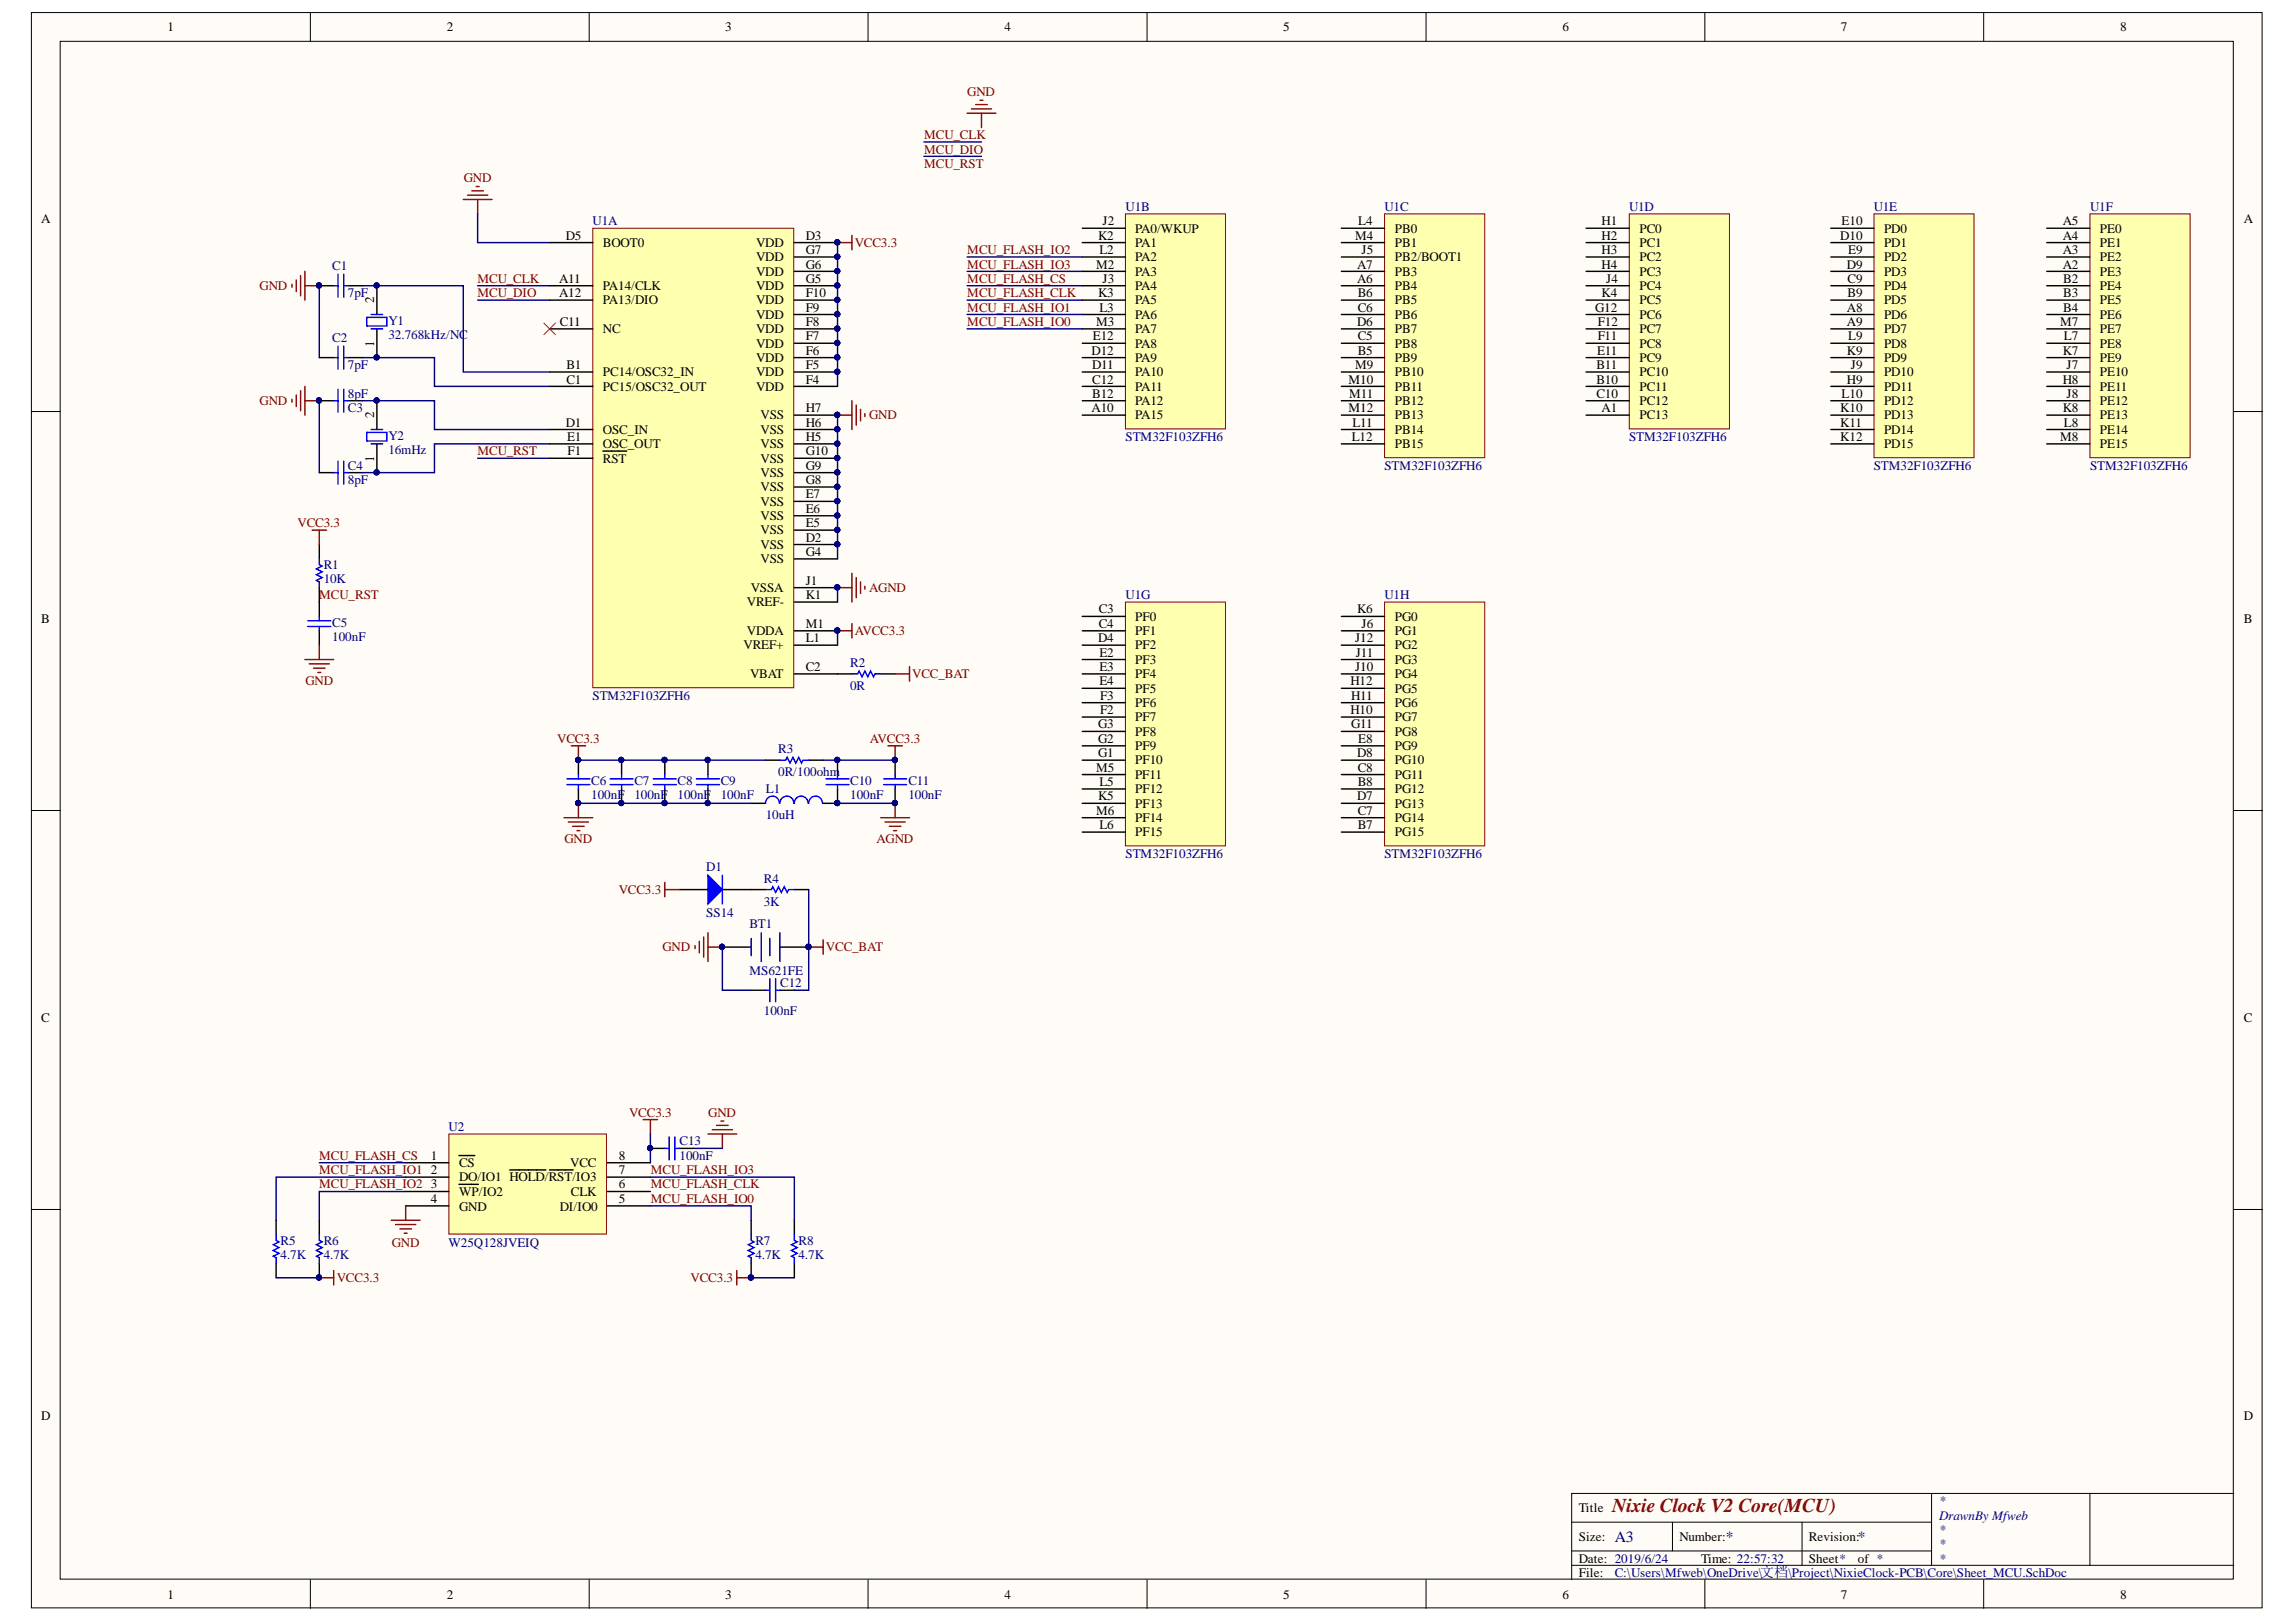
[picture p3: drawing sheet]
<svg xmlns="http://www.w3.org/2000/svg" width="297mm" height="210mm" viewBox="0 0 297 210" stroke-linecap="round" stroke-linejoin="round" font-family="sans-serif">
<defs><g id="words">
<text font-size="2.5" fill="#800000" x="208.6" y="195.7">Nixie Clock V2 Core(MCU)</text>
<g font-size="2" fill="#000080">
<text x="208.9" y="199.5">A3</text>
<text x="223.3" y="199.5">*</text>
<text x="240.4" y="199.5">*</text>
</g>
<g font-size="1.7">
<text x="21.7" y="4.1">1</text>
<text x="57.8" y="4.1">2</text>
<text x="93.8" y="4.1">3</text>
<text x="130" y="4.1">4</text>
<text x="166" y="4.1">5</text>
<text x="202.1" y="4.1">6</text>
<text x="238.2" y="4.1">7</text>
<text x="274.3" y="4.1">8</text>
<text x="5.3" y="28.9">A</text>
<text x="142.6" y="29.2">J2</text>
<text x="175.7" y="29.2">L4</text>
<text x="207.2" y="29.2">H1</text>
<text x="238.3" y="29.2">E10</text>
<text x="266.9" y="29.2">A5</text>
<text x="290.3" y="28.9">A</text>
<text x="73.2" y="31">D5</text>
<text x="78" y="32">BOOT0</text>
<text x="97.8" y="32">VDD</text>
<text x="97.8" y="35.7">VDD</text>
<text x="97.8" y="33.8">VDD</text>
<text x="104.2" y="31">D3</text>
<text x="104.2" y="34.8">G6</text>
<text x="104.2" y="32.9">G7</text>
<text x="141.8" y="34.8">M2</text>
<text x="142.1" y="31">K2</text>
<text x="142.2" y="32.9">L2</text>
<text x="146.9" y="30.1">PA0/WKUP</text>
<text x="146.9" y="32">PA1</text>
<text x="146.9" y="33.8">PA2</text>
<text x="146.9" y="35.7">PA3</text>
<text x="175.3" y="31">M4</text>
<text x="175.6" y="34.8">A7</text>
<text x="176.2" y="32.9">J5</text>
<text x="180.5" y="35.7">PB3</text>
<text x="180.5" y="33.8">PB2/BOOT1</text>
<text x="180.5" y="30.1">PB0</text>
<text x="180.5" y="32">PB1</text>
<text x="207.2" y="31">H2</text>
<text x="207.2" y="32.9">H3</text>
<text x="207.2" y="34.8">H4</text>
<text x="212.1" y="30.1">PC0</text>
<text x="212.1" y="32">PC1</text>
<text x="212.1" y="33.8">PC2</text>
<text x="212.1" y="35.7">PC3</text>
<text x="238.1" y="31">D10</text>
<text x="238.9" y="34.8">D9</text>
<text x="239.1" y="32.9">E9</text>
<text x="243.8" y="35.7">PD3</text>
<text x="243.8" y="32">PD1</text>
<text x="243.8" y="33.8">PD2</text>
<text x="243.8" y="30.1">PD0</text>
<text x="266.9" y="34.8">A2</text>
<text x="266.9" y="32.9">A3</text>
<text x="266.9" y="31">A4</text>
<text x="271.7" y="35.7">PE3</text>
<text x="271.7" y="33.8">PE2</text>
<text x="271.7" y="32">PE1</text>
<text x="271.7" y="30.1">PE0</text>
<text x="48.4" y="39.2" transform="rotate(-90 48.4 39.2)">2</text>
<text x="72.3" y="36.6">A11</text>
<text x="72.3" y="38.5">A12</text>
<text x="78" y="37.5">PA14/CLK</text>
<text x="78" y="39.4">PA13/DIO</text>
<text x="97.8" y="41.3">VDD</text>
<text x="97.8" y="39.4">VDD</text>
<text x="97.8" y="37.5">VDD</text>
<text x="104.2" y="40.3">F9</text>
<text x="104.2" y="38.5">F10</text>
<text x="104.2" y="36.6">G5</text>
<text x="142.1" y="38.5">K3</text>
<text x="142.2" y="40.3">L3</text>
<text x="142.6" y="36.6">J3</text>
<text x="146.9" y="37.5">PA4</text>
<text x="146.9" y="39.4">PA5</text>
<text x="146.9" y="41.3">PA6</text>
<text x="175.6" y="36.6">A6</text>
<text x="175.6" y="38.5">B6</text>
<text x="175.6" y="40.3">C6</text>
<text x="180.5" y="37.5">PB4</text>
<text x="180.5" y="39.4">PB5</text>
<text x="180.5" y="41.3">PB6</text>
<text x="206.4" y="40.3">G12</text>
<text x="207.2" y="38.5">K4</text>
<text x="207.8" y="36.6">J4</text>
<text x="212.1" y="41.3">PC6</text>
<text x="212.1" y="37.5">PC4</text>
<text x="212.1" y="39.4">PC5</text>
<text x="238.9" y="40.3">A8</text>
<text x="239" y="38.5">B9</text>
<text x="239" y="36.6">C9</text>
<text x="243.8" y="41.3">PD6</text>
<text x="243.8" y="39.4">PD5</text>
<text x="243.8" y="37.5">PD4</text>
<text x="266.9" y="36.6">B2</text>
<text x="266.9" y="38.5">B3</text>
<text x="266.9" y="40.3">B4</text>
<text x="271.7" y="37.5">PE4</text>
<text x="271.7" y="39.4">PE5</text>
<text x="271.7" y="41.3">PE6</text>
<text x="48.4" y="44.9" transform="rotate(-90 48.4 44.9)">1</text>
<text x="72.4" y="42.2">C11</text>
<text x="73.3" y="47.8">B1</text>
<text x="78" y="43.1">NC</text>
<text x="97.8" y="46.8">VDD</text>
<text x="97.8" y="45">VDD</text>
<text x="97.8" y="43.1">VDD</text>
<text x="104.2" y="47.8">F5</text>
<text x="104.2" y="45.9">F6</text>
<text x="104.2" y="44.1">F7</text>
<text x="104.2" y="42.2">F8</text>
<text x="141.2" y="45.9">D12</text>
<text x="141.3" y="47.8">D11</text>
<text x="141.4" y="44.1">E12</text>
<text x="141.8" y="42.2">M3</text>
<text x="146.9" y="46.8">PA9</text>
<text x="146.9" y="45">PA8</text>
<text x="146.9" y="43.1">PA7</text>
<text x="175.3" y="47.8">M9</text>
<text x="175.6" y="42.2">D6</text>
<text x="175.6" y="45.9">B5</text>
<text x="175.6" y="44.1">C5</text>
<text x="180.5" y="46.8">PB9</text>
<text x="180.5" y="45">PB8</text>
<text x="180.5" y="43.1">PB7</text>
<text x="206.5" y="47.8">B11</text>
<text x="206.6" y="45.9">E11</text>
<text x="206.7" y="44.1">F11</text>
<text x="206.7" y="42.2">F12</text>
<text x="212.1" y="46.8">PC9</text>
<text x="212.1" y="45">PC8</text>
<text x="212.1" y="43.1">PC7</text>
<text x="238.9" y="42.2">A9</text>
<text x="238.9" y="45.9">K9</text>
<text x="239.1" y="44.1">L9</text>
<text x="239.4" y="47.8">J9</text>
<text x="243.8" y="43.1">PD7</text>
<text x="243.8" y="46.8">PD9</text>
<text x="243.8" y="45">PD8</text>
<text x="266.5" y="42.2">M7</text>
<text x="266.9" y="45.9">K7</text>
<text x="267" y="44.1">L7</text>
<text x="267.4" y="47.8">J7</text>
<text x="271.7" y="46.8">PE9</text>
<text x="271.7" y="45">PE8</text>
<text x="271.7" y="43.1">PE7</text>
<text x="73.3" y="49.6">C1</text>
<text x="78" y="48.7">PC14/OSC32_IN</text>
<text x="78" y="50.6">PC15/OSC32_OUT</text>
<text x="97.8" y="50.6">VDD</text>
<text x="97.8" y="48.7">VDD</text>
<text x="104.2" y="49.6">F4</text>
<text x="104.2" y="53.4">H7</text>
<text x="141.2" y="53.4">A10</text>
<text x="141.3" y="51.5">B12</text>
<text x="141.3" y="49.6">C12</text>
<text x="146.9" y="52.4">PA12</text>
<text x="146.9" y="50.6">PA11</text>
<text x="146.9" y="48.7">PA10</text>
<text x="174.5" y="49.6">M10</text>
<text x="174.5" y="53.4">M12</text>
<text x="174.5" y="51.5">M11</text>
<text x="180.5" y="48.7">PB10</text>
<text x="180.5" y="50.6">PB11</text>
<text x="180.5" y="52.4">PB12</text>
<text x="206.5" y="49.6">B10</text>
<text x="206.5" y="51.5">C10</text>
<text x="207.2" y="53.4">A1</text>
<text x="212.1" y="50.6">PC11</text>
<text x="212.1" y="48.7">PC10</text>
<text x="212.1" y="52.4">PC12</text>
<text x="238.1" y="53.4">K10</text>
<text x="238.3" y="51.5">L10</text>
<text x="238.9" y="49.6">H9</text>
<text x="243.8" y="50.6">PD11</text>
<text x="243.8" y="48.7">PD10</text>
<text x="243.8" y="52.4">PD12</text>
<text x="266.9" y="49.6">H8</text>
<text x="266.9" y="53.4">K8</text>
<text x="267.4" y="51.5">J8</text>
<text x="271.7" y="50.6">PE11</text>
<text x="271.7" y="48.7">PE10</text>
<text x="271.7" y="52.4">PE12</text>
<text x="48.4" y="59.8" transform="rotate(-90 48.4 59.8)">1</text>
<text x="48.4" y="54.1" transform="rotate(-90 48.4 54.1)">2</text>
<text x="73.2" y="55.2">D1</text>
<text x="73.4" y="57.1">E1</text>
<text x="73.4" y="58.9">F1</text>
<text x="78" y="56.1">OSC_IN</text>
<text x="78" y="58">OSC_OUT</text>
<text x="78" y="59.9">RST</text>
<text x="98.4" y="59.9">VSS</text>
<text x="98.4" y="58">VSS</text>
<text x="98.4" y="56.1">VSS</text>
<text x="98.4" y="54.3">VSS</text>
<text x="104.2" y="58.9">G10</text>
<text x="104.2" y="57.1">H5</text>
<text x="104.2" y="55.2">H6</text>
<text x="146.9" y="54.3">PA15</text>
<text x="174.9" y="57.1">L12</text>
<text x="175" y="55.2">L11</text>
<text x="180.5" y="56.1">PB14</text>
<text x="180.5" y="58">PB15</text>
<text x="180.5" y="54.3">PB13</text>
<text x="212.1" y="54.3">PC13</text>
<text x="238.1" y="55.2">K11</text>
<text x="238.1" y="57.1">K12</text>
<text x="243.8" y="54.3">PD13</text>
<text x="243.8" y="56.1">PD14</text>
<text x="243.8" y="58">PD15</text>
<text x="266.5" y="57.1">M8</text>
<text x="267" y="55.2">L8</text>
<text x="271.7" y="54.3">PE13</text>
<text x="271.7" y="56.1">PE14</text>
<text x="271.7" y="58">PE15</text>
<text x="98.4" y="65.4">VSS</text>
<text x="98.4" y="63.6">VSS</text>
<text x="98.4" y="61.7">VSS</text>
<text x="104.2" y="64.5">E7</text>
<text x="104.2" y="62.7">G8</text>
<text x="104.2" y="60.8">G9</text>
<text x="98.4" y="71">VSS</text>
<text x="98.4" y="69.2">VSS</text>
<text x="98.4" y="67.3">VSS</text>
<text x="104.2" y="70.1">D2</text>
<text x="104.2" y="68.2">E5</text>
<text x="104.2" y="66.4">E6</text>
<text x="104.2" y="72">G4</text>
<text x="97.1" y="76.6">VSSA</text>
<text x="98.4" y="72.9">VSS</text>
<text x="104.2" y="75.7">J1</text>
<text x="104.2" y="77.5">K1</text>
<text x="5.3" y="80.6">B</text>
<text x="96.6" y="78.5">VREF-</text>
<text x="96.6" y="82.2">VDDA</text>
<text x="104.2" y="83.1">L1</text>
<text x="104.2" y="81.2">M1</text>
<text x="142.1" y="83.1">D4</text>
<text x="142.1" y="79.4">C3</text>
<text x="142.1" y="81.2">C4</text>
<text x="146.9" y="80.3">PF0</text>
<text x="146.9" y="82.2">PF1</text>
<text x="175.3" y="83.1">J12</text>
<text x="175.6" y="79.4">K6</text>
<text x="176.2" y="81.2">J6</text>
<text x="180.5" y="82.2">PG1</text>
<text x="180.5" y="80.3">PG0</text>
<text x="290.3" y="80.6">B</text>
<text x="96.2" y="84">VREF+</text>
<text x="97" y="87.8">VBAT</text>
<text x="104.2" y="86.8">C2</text>
<text x="142.2" y="85">E2</text>
<text x="142.2" y="86.8">E3</text>
<text x="142.2" y="88.7">E4</text>
<text x="146.9" y="84">PF2</text>
<text x="146.9" y="85.9">PF3</text>
<text x="146.9" y="87.8">PF4</text>
<text x="146.9" y="89.6">PF5</text>
<text x="174.7" y="88.7">H12</text>
<text x="175.3" y="86.8">J10</text>
<text x="175.4" y="85">J11</text>
<text x="180.5" y="89.6">PG5</text>
<text x="180.5" y="87.8">PG4</text>
<text x="180.5" y="85.9">PG3</text>
<text x="180.5" y="84">PG2</text>
<text x="142.1" y="94.3">G3</text>
<text x="142.3" y="92.4">F2</text>
<text x="142.3" y="90.5">F3</text>
<text x="146.9" y="93.3">PF7</text>
<text x="146.9" y="91.5">PF6</text>
<text x="146.9" y="95.2">PF8</text>
<text x="174.7" y="92.4">H10</text>
<text x="174.8" y="94.3">G11</text>
<text x="174.8" y="90.5">H11</text>
<text x="180.5" y="95.2">PG8</text>
<text x="180.5" y="93.3">PG7</text>
<text x="180.5" y="91.5">PG6</text>
<text x="141.8" y="99.8">M5</text>
<text x="142.1" y="98">G1</text>
<text x="142.1" y="96.1">G2</text>
<text x="142.2" y="101.7">L5</text>
<text x="146.9" y="98.9">PF10</text>
<text x="146.9" y="97.1">PF9</text>
<text x="146.9" y="100.8">PF11</text>
<text x="175.6" y="98">D8</text>
<text x="175.6" y="101.7">B8</text>
<text x="175.6" y="99.8">C8</text>
<text x="175.7" y="96.1">E8</text>
<text x="180.5" y="100.8">PG11</text>
<text x="180.5" y="98.9">PG10</text>
<text x="180.5" y="97.1">PG9</text>
<text x="141.8" y="105.4">M6</text>
<text x="142.1" y="103.6">K5</text>
<text x="142.2" y="107.3">L6</text>
<text x="146.9" y="104.5">PF13</text>
<text x="146.9" y="102.6">PF12</text>
<text x="146.9" y="106.4">PF14</text>
<text x="175.6" y="103.6">D7</text>
<text x="175.6" y="107.3">B7</text>
<text x="175.6" y="105.4">C7</text>
<text x="180.5" y="102.6">PG12</text>
<text x="180.5" y="106.4">PG14</text>
<text x="180.5" y="104.5">PG13</text>
<text x="146.9" y="108.2">PF15</text>
<text x="180.5" y="108.2">PG15</text>
<text x="5.3" y="132.2">C</text>
<text x="290.3" y="132.2">C</text>
<text x="55.8" y="150.1">1</text>
<text x="55.8" y="151.9">2</text>
<text x="55.8" y="153.8">3</text>
<text x="55.8" y="155.6">4</text>
<text x="59.4" y="151">CS</text>
<text x="59.4" y="152.9">DO/IO1 HOLD/RST/IO3</text>
<text x="59.4" y="154.7">WP/IO2</text>
<text x="73.8" y="151">VCC</text>
<text x="73.9" y="154.7">CLK</text>
<text x="80" y="155.6">5</text>
<text x="80" y="153.8">6</text>
<text x="80" y="151.9">7</text>
<text x="80" y="150.1">8</text>
<text x="59.4" y="156.7">GND</text>
<text x="72.4" y="156.7">DI/IO0</text>
<text x="5.3" y="183.8">D</text>
<text x="290.3" y="183.8">D</text>
<text x="204.2" y="195.7">Title</text>
<text x="204.2" y="199.4">Size:</text>
<text x="204.2" y="202.2">Date: 2019/6/24</text>
<text x="217.3" y="199.4">Number:</text>
<text x="220.1" y="202.2">Time: 22:57:32</text>
<text x="234" y="199.4">Revision:</text>
<text x="234" y="202.2">Sheet*</text>
<text x="240.4" y="202.2">of *</text>
<text x="21.7" y="206.9">1</text>
<text x="57.8" y="206.9">2</text>
<text x="93.8" y="206.9">3</text>
<text x="130" y="206.9">4</text>
<text x="166" y="206.9">5</text>
<text x="202.1" y="206.9">6</text>
<text x="204.2" y="204.1">File:</text>
<text x="238.2" y="206.9">7</text>
<text x="274.3" y="206.9">8</text>
</g>
<g font-size="1.7" fill="#800000">
<text x="125.1" y="12.4">GND</text>
<text x="60" y="23.6">GND</text>
<text x="119.6" y="18">MCU_CLK</text>
<text x="119.6" y="19.9">MCU_DIO</text>
<text x="119.6" y="21.7">MCU_RST</text>
<text x="110.6" y="32">VCC3.3</text>
<text x="125.1" y="32.9">MCU_FLASH_IO2</text>
<text x="125.1" y="34.8">MCU_FLASH_IO3</text>
<text x="33.6" y="37.5">GND</text>
<text x="61.8" y="36.6">MCU_CLK</text>
<text x="61.8" y="38.5">MCU_DIO</text>
<text x="125.1" y="40.3">MCU_FLASH_IO1</text>
<text x="125.1" y="38.5">MCU_FLASH_CLK</text>
<text x="125.1" y="36.6">MCU_FLASH_CS</text>
<text x="125.1" y="42.2">MCU_FLASH_IO0</text>
<text x="33.6" y="52.4">GND</text>
<text x="61.8" y="58.9">MCU_RST</text>
<text x="112.4" y="54.3">GND</text>
<text x="38.5" y="68.2">VCC3.3</text>
<text x="41.3" y="77.5">MCU_RST</text>
<text x="112.4" y="76.6">AGND</text>
<text x="110.6" y="82.2">AVCC3.3</text>
<text x="39.5" y="88.7">GND</text>
<text x="118" y="87.8">VCC_BAT</text>
<text x="72.1" y="96.1">VCC3.3</text>
<text x="112.5" y="96.1">AVCC3.3</text>
<text x="73" y="109.1">GND</text>
<text x="113.4" y="109.1">AGND</text>
<text x="80" y="115.7">VCC3.3</text>
<text x="85.7" y="123.1">GND</text>
<text x="106.9" y="123.1">VCC_BAT</text>
<text x="81.4" y="144.5">VCC3.3</text>
<text x="91.6" y="144.5">GND</text>
<text x="41.3" y="151.9">MCU_FLASH_IO1</text>
<text x="41.3" y="153.8">MCU_FLASH_IO2</text>
<text x="41.3" y="150.1">MCU_FLASH_CS</text>
<text x="84.2" y="155.6">MCU_FLASH_IO0</text>
<text x="84.2" y="151.9">MCU_FLASH_IO3</text>
<text x="84.2" y="153.8">MCU_FLASH_CLK</text>
<text x="50.7" y="161.3">GND</text>
<text x="43.6" y="166">VCC3.3</text>
<text x="89.3" y="166">VCC3.3</text>
</g>
<g font-size="1.7" fill="#000080">
<text x="76.7" y="29.2">U1A</text>
<text x="145.6" y="27.3">U1B</text>
<text x="179.1" y="27.3">U1C</text>
<text x="210.8" y="27.3">U1D</text>
<text x="242.4" y="27.3">U1E</text>
<text x="270.4" y="27.3">U1F</text>
<text x="43" y="34.9">C1</text>
<text x="45" y="38.5">7pF</text>
<text x="43" y="44.2">C2</text>
<text x="45" y="47.8">7pF</text>
<text x="50.3" y="42">Y1</text>
<text x="50.3" y="43.9">32.768kHz/NC</text>
<text x="45" y="51.5">8pF</text>
<text x="45" y="53.4">C3</text>
<text x="50.3" y="56.9">Y2</text>
<text x="50.3" y="58.8">16mHz</text>
<text x="145.6" y="57.1">STM32F103ZFH6</text>
<text x="210.8" y="57.1">STM32F103ZFH6</text>
<text x="45" y="62.7">8pF</text>
<text x="45" y="60.8">C4</text>
<text x="179.1" y="60.8">STM32F103ZFH6</text>
<text x="242.4" y="60.8">STM32F103ZFH6</text>
<text x="270.4" y="60.8">STM32F103ZFH6</text>
<text x="41.9" y="75.5">10K</text>
<text x="41.9" y="73.6">R1</text>
<text x="145.6" y="77.5">U1G</text>
<text x="179.1" y="77.5">U1H</text>
<text x="43" y="82.9">100nF</text>
<text x="43" y="81.1">C5</text>
<text x="110" y="89.3">0R</text>
<text x="110" y="86.3">R2</text>
<text x="76.7" y="90.5">STM32F103ZFH6</text>
<text x="76.5" y="101.5">C6</text>
<text x="82.1" y="101.5">C7</text>
<text x="87.7" y="101.5">C8</text>
<text x="93.2" y="101.5">C9</text>
<text x="100.7" y="100.4">0R/100ohm</text>
<text x="100.7" y="97.5">R3</text>
<text x="110" y="101.5">C10</text>
<text x="117.5" y="101.5">C11</text>
<text x="76.5" y="103.4">100nF</text>
<text x="82.1" y="103.4">100nF</text>
<text x="87.7" y="103.4">100nF</text>
<text x="93.2" y="103.4">100nF</text>
<text x="99.1" y="106">10uH</text>
<text x="99.1" y="102.6">L1</text>
<text x="110" y="103.4">100nF</text>
<text x="117.5" y="103.4">100nF</text>
<text x="91.4" y="112.7">D1</text>
<text x="145.6" y="111">STM32F103ZFH6</text>
<text x="179.1" y="111">STM32F103ZFH6</text>
<text x="91.4" y="118.7">SS14</text>
<text x="98.8" y="117.2">3K</text>
<text x="98.8" y="114.2">R4</text>
<text x="97" y="120.1">BT1</text>
<text x="97" y="126.1">MS621FE</text>
<text x="98.8" y="131.3">100nF</text>
<text x="100.9" y="127.7">C12</text>
<text x="58" y="146.3">U2</text>
<text x="87.9" y="148.2">C13</text>
<text x="87.9" y="150.1">100nF</text>
<text x="36.3" y="161.1">R5</text>
<text x="41.9" y="161.1">R6</text>
<text x="58" y="161.3">W25Q128JVEIQ</text>
<text x="97.7" y="161.1">R7</text>
<text x="103.3" y="161.1">R8</text>
<text x="36.3" y="162.9">4.7K</text>
<text x="41.9" y="162.9">4.7K</text>
<text x="97.7" y="162.9">4.7K</text>
<text x="103.3" y="162.9">4.7K</text>
<text x="250.9" y="194.8">*</text>
<text x="250.9" y="196.7">DrawnBy Mfweb</text>
<text x="250.9" y="198.5">*</text>
<text x="250.9" y="200.4">*</text>
<text x="250.9" y="202.2">*</text>
<text x="208.9" y="204.1">C:\Users\Mfweb\OneDrive\文档\Project\NixieClock-PCB\Core\Sheet_MCU.SchDoc</text>
</g>
</g></defs>
<g fill="#fffcf8" stroke="#000" stroke-width=".13">
<path d="M4.1 1.6h288.6v206.5h-288.6z"/>
<path d="M7.8 5.3h281.1v199.1h-281.1z"/>
</g>
<g fill="none" stroke="#000" stroke-width=".13">
<path d="M40.2 1.6v3.7M76.2 1.6v3.7M112.3 1.6v3.7M148.4 1.6v3.7M184.5 1.6v3.7M220.6 1.6v3.7M256.6 1.6v3.7M4.1 53.3h3.7M289 53.3h3.7M4.1 104.9h3.7M289 104.9h3.7M4.1 156.5h3.7"/>
<path d="M289 156.5h3.7M203.3 197h46.6M216.4 197v3.7M233.1 197v5.6M249.9 193.3v9.3M270.4 193.3h-67.1v11.1M289 193.3h-18.6v9.3M40.2 204.4v3.7M76.2 204.4v3.7M112.3 204.4v3.7M148.4 204.4v3.7M184.5 204.4v3.7"/>
<path d="M203.3 202.6h85.7M203.3 200.7h46.6M220.6 204.4v3.7M256.6 204.4v3.7"/>
</g>
<path d="M76.7 29.5h26v59.5h-26z" fill="#ffffb0" stroke="#800000" stroke-width=".13"/>
<g fill="none" stroke="#000" stroke-width=".19">
<path d="M71.1 37h5.6M71.1 38.8h5.6M71.1 31.4h5.6M102.8 37h5.6M102.8 38.8h5.6M102.8 31.4h5.6M102.8 35.1h5.6M102.8 33.3h5.6M71.1 48.1h5.6M71.1 50h5.6M71.1 42.6h5.6M71.1 55.6h5.6"/>
<path d="M71.1 57.4h5.6M71.1 59.3h5.6M78 58.4h3.1M102.8 48.1h5.6M102.8 50h5.6M102.8 42.6h5.6M102.8 55.6h5.6M102.8 57.4h5.6M102.8 59.3h5.6M102.8 46.3h5.6M102.8 44.4h5.6M102.8 40.7h5.6"/>
<path d="M102.8 53.7h5.6M102.8 70.5h5.6M102.8 68.6h5.6M102.8 66.7h5.6M102.8 64.9h5.6M102.8 72.3h5.6M102.8 63h5.6M102.8 61.2h5.6M102.8 76h5.6M102.8 77.9h5.6M102.8 87.2h5.6M102.8 83.5h5.6"/>
<path d="M102.8 81.6h5.6"/>
</g>
<g fill="#000080" stroke="#000080" stroke-width=".13">
<circle cx="108.3" cy="70.4" r=".34"/>
<circle cx="108.3" cy="31.4" r=".34"/>
<circle cx="108.3" cy="68.6" r=".34"/>
<circle cx="108.3" cy="66.7" r=".34"/>
<circle cx="108.3" cy="64.8" r=".34"/>
<circle cx="108.3" cy="48.1" r=".34"/>
<circle cx="108.3" cy="46.2" r=".34"/>
<circle cx="108.3" cy="44.4" r=".34"/>
<circle cx="108.3" cy="42.5" r=".34"/>
<circle cx="108.3" cy="40.7" r=".34"/>
<circle cx="108.3" cy="38.8" r=".34"/>
<circle cx="108.3" cy="36.9" r=".34"/>
<circle cx="108.3" cy="35.1" r=".34"/>
<circle cx="108.3" cy="33.2" r=".34"/>
<circle cx="108.3" cy="63" r=".34"/>
<circle cx="108.3" cy="61.1" r=".34"/>
<circle cx="108.3" cy="59.3" r=".34"/>
<circle cx="108.3" cy="57.4" r=".34"/>
<circle cx="108.3" cy="55.5" r=".34"/>
<circle cx="108.3" cy="53.7" r=".34"/>
<circle cx="108.3" cy="76" r=".34"/>
<circle cx="108.3" cy="81.6" r=".34"/>
</g>
<path d="M145.6 27.7h12.9v27.8h-12.9z" fill="#ffffb0" stroke="#800000" stroke-width=".13"/>
<g fill="none" stroke="#000" stroke-width=".19">
<path d="M140 29.5h5.6M140 37h5.6M140 31.4h5.6M140 38.8h5.6M140 33.3h5.6M140 35.1h5.6M140 53.7h5.6M140 51.9h5.6M140 50h5.6M140 48.1h5.6M140 46.3h5.6M140 44.4h5.6"/>
<path d="M140 40.7h5.6M140 42.6h5.6"/>
</g>
<path d="M179.1 27.7h13v31.5h-13z" fill="#ffffb0" stroke="#800000" stroke-width=".13"/>
<g fill="none" stroke="#000" stroke-width=".19">
<path d="M173.5 37h5.6M173.5 35.1h5.6M173.5 38.8h5.6M173.5 33.3h5.6M173.5 29.5h5.6M173.5 31.4h5.6M173.5 46.3h5.6M173.5 44.4h5.6M173.5 40.7h5.6M173.5 42.6h5.6M173.5 55.6h5.6M173.5 57.4h5.6"/>
<path d="M173.5 48.1h5.6M173.5 50h5.6M173.5 51.9h5.6M173.5 53.7h5.6"/>
</g>
<path d="M210.8 27.7h12.9v27.8h-12.9z" fill="#ffffb0" stroke="#800000" stroke-width=".13"/>
<g fill="none" stroke="#000" stroke-width=".19">
<path d="M205.2 29.5h5.6M205.2 31.4h5.6M205.2 33.3h5.6M205.2 35.1h5.6M205.2 37h5.6M205.2 38.8h5.6M205.2 53.7h5.6M205.2 50h5.6M205.2 48.1h5.6M205.2 51.9h5.6M205.2 46.3h5.6M205.2 44.4h5.6"/>
<path d="M205.2 42.6h5.6M205.2 40.7h5.6"/>
</g>
<path d="M242.4 27.7h13v31.5h-13z" fill="#ffffb0" stroke="#800000" stroke-width=".13"/>
<g fill="none" stroke="#000" stroke-width=".19">
<path d="M236.9 38.8h5.5M236.9 37h5.5M236.9 35.1h5.5M236.9 31.4h5.5M236.9 33.3h5.5M236.9 29.5h5.5M236.9 40.7h5.5M236.9 42.6h5.5M236.9 50h5.5M236.9 48.1h5.5M236.9 46.3h5.5M236.9 53.7h5.5"/>
<path d="M236.9 55.6h5.5M236.9 57.4h5.5M236.9 44.4h5.5M236.9 51.9h5.5"/>
</g>
<path d="M270.4 27.7h12.9v31.5h-12.9z" fill="#ffffb0" stroke="#800000" stroke-width=".13"/>
<g fill="none" stroke="#000" stroke-width=".19">
<path d="M264.8 35.1h5.6M264.8 33.3h5.6M264.8 31.4h5.6M264.8 29.5h5.6M264.8 37h5.6M264.8 38.8h5.6M264.8 40.7h5.6M264.8 50h5.6M264.8 48.1h5.6M264.8 51.9h5.6M264.8 46.3h5.6M264.8 53.7h5.6"/>
<path d="M264.8 44.4h5.6M264.8 55.6h5.6M264.8 42.6h5.6M264.8 57.4h5.6"/>
</g>
<path d="M145.6 77.9h12.9v31.6h-12.9z" fill="#ffffb0" stroke="#800000" stroke-width=".13"/>
<g fill="none" stroke="#000" stroke-width=".19">
<path d="M140 79.8h5.6M140 81.6h5.6M140 83.5h5.6M140 85.4h5.6M140 87.2h5.6M140 89.1h5.6M140 92.8h5.6M140 90.9h5.6M140 98.4h5.6M140 96.5h5.6M140 94.7h5.6M140 104h5.6"/>
<path d="M140 102.1h5.6M140 107.7h5.6M140 100.2h5.6M140 105.8h5.6"/>
</g>
<path d="M179.1 77.9h13v31.6h-13z" fill="#ffffb0" stroke="#800000" stroke-width=".13"/>
<g fill="none" stroke="#000" stroke-width=".19">
<path d="M41.3 37h1.9M45 37h1.9M48.8 37v3.7M41.3 51.9h1.9M41.3 46.3h1.9M45 51.9h1.9M45 46.3h1.9M48.8 42.6v3.7M48.8 51.9v3.7M48.8 57.4v3.8M41.3 61.2h1.9M41.3 70.5v1.8"/>
<path d="M41.3 76v3.8M45 61.2h1.9M173.5 79.8h5.6M41.3 81.6v1.9M74.8 98.4v1.8M80.4 98.4v1.8M86 98.4v1.8M91.6 98.4v1.8M99 98.4h1.9M104.6 98.4h1.9M108.4 87.2h1.8M108.4 98.4v1.8"/>
<path d="M113.9 87.2h1.9M115.8 98.4v1.8M173.5 98.4h5.6M173.5 96.5h5.6M173.5 94.7h5.6M173.5 92.8h5.6M173.5 90.9h5.6M173.5 89.1h5.6M173.5 81.6h5.6M173.5 87.2h5.6M173.5 85.4h5.6M173.5 83.5h5.6"/>
<path d="M74.8 102.1v1.9M80.4 102.1v1.9M86 102.1v1.9M87.9 115.1h3.7M91.6 102.1v1.9M93.5 115.1h3.7M97.2 104h1.8M108.4 102.1v1.9h-1.9M115.8 102.1v1.9M173.5 107.7h5.6M173.5 102.1h5.6M173.5 105.8h5.6"/>
<path d="M173.5 100.2h5.6M173.5 104h5.6M93.5 122.6h3.7M100.9 122.6h3.7"/>
</g>
<g fill="none" stroke="#800000" stroke-width=".19">
<path d="M125.1 14.7h3.7M125.7 14.1h2.6M126.2 13.5h1.5M126.8 13h.4M127 14.7v1.8M37.8 36.8v.4M38.3 36.2v1.5M38.9 35.7v2.6M39.4 35.1v3.7M39.4 37h1.9M59.9 25.8h3.8M60.5 25.3h2.6"/>
<path d="M61 24.7h1.5M61.6 24.1h.4M61.8 25.8v1.9M108.4 31.4h1.8M110.2 30.5v1.8M37.8 51.7v.3M38.3 51.1v1.5M38.9 50.6v2.6M39.4 50v3.7M39.4 51.9h1.9M108.4 53.7h1.8M110.2 51.9v3.7"/>
<path d="M110.8 52.4v2.6M111.3 53v1.5M111.9 53.5v.4M40.4 68.6h1.8M41.3 68.6v1.9M108.4 76h1.8M110.2 74.2v3.7M110.8 74.7v2.7M111.3 75.3v1.5M111.9 75.9v.3M39.4 85.4h3.8M40 85.9h2.6"/>
<path d="M40.6 86.5h1.5M41.1 87h.4M41.3 83.5v1.9M73.9 96.5h1.9M74.8 96.5v1.9M108.4 81.6h1.8M110.2 80.7v1.9M114.9 96.5h1.8M115.8 87.2h1.9M115.8 96.5v1.9M117.7 86.3v1.8M73 105.8h3.7"/>
<path d="M73.5 106.4h2.6M74.1 106.9h1.5M74.6 107.5h.4M74.8 104v1.8M113.9 105.8h3.8M114.5 106.4h2.6M115.1 106.9h1.4M115.6 107.5h.4M115.8 104v1.8"/>
</g>
<path d="M70.4 41.8l1.5 1.5M71.9 41.8l-1.5 1.5" fill="none" stroke="#f00" stroke-width=".13"/>
<g fill="#000080" stroke="#000080" stroke-width=".13">
<circle cx="48.7" cy="61.1" r=".34"/>
<circle cx="48.7" cy="51.8" r=".34"/>
<circle cx="41.3" cy="51.8" r=".33"/>
<circle cx="48.7" cy="46.2" r=".34"/>
<circle cx="48.7" cy="36.9" r=".34"/>
<circle cx="41.3" cy="36.9" r=".33"/>
<circle cx="108.3" cy="53.7" r=".34"/>
<circle cx="108.3" cy="31.4" r=".34"/>
<circle cx="108.3" cy="76" r=".34"/>
<circle cx="108.3" cy="81.6" r=".34"/>
<circle cx="74.8" cy="98.3" r=".34"/>
<circle cx="74.8" cy="103.9" r=".34"/>
<circle cx="115.8" cy="98.3" r=".34"/>
<circle cx="115.8" cy="103.9" r=".34"/>
<circle cx="80.4" cy="103.9" r=".33"/>
<circle cx="80.4" cy="98.3" r=".33"/>
<circle cx="86" cy="103.9" r=".34"/>
<circle cx="86" cy="98.3" r=".34"/>
<circle cx="91.5" cy="103.9" r=".33"/>
<circle cx="91.5" cy="98.3" r=".33"/>
<circle cx="108.3" cy="103.9" r=".34"/>
<circle cx="108.3" cy="98.3" r=".34"/>
<circle cx="104.6" cy="122.5" r=".34"/>
<circle cx="93.4" cy="122.5" r=".33"/>
</g>
<g fill="none" stroke="#00f" stroke-width=".19">
<path d="M43.2 37h.5M43.7 35.5v3M44.5 35.5v3M44.5 37h.5M43.2 51.9h.5M43.2 46.3h.5M43.7 44.8v3M43.7 50.4v3M43.7 59.7v3M44.5 44.8v3M44.5 50.4v3M44.5 59.7v3"/>
<path d="M44.5 51.9h.5M44.5 46.3h.5M47.5 56h2.6v1.1h-2.6zM47.5 41.1h2.6v1.1h-2.6zM48 55.6h1.5M48 57.4h1.5M48 40.7h1.5M48 42.6h1.5M41.3 72.3v.8l.4 .2-.8 .3 .8 .4-.8 .4 .8 .3-.8 .4 .4 .2v.7M41.3 79.8v.5M43.2 61.2h.5M44.5 61.2h.5"/>
<path d="M39.8 80.3h3M39.8 81.1h3M41.3 81.1v.5M100.9 98.4h.7l.2-.4 .4 .7 .4-.7 .4 .7 .3-.7 .4 .7 .2-.3h.7M110.2 87.2h.8l.1-.4 .4 .8 .4-.8 .4 .8 .3-.8 .4 .8 .2-.4h.7M73.3 100.8h3M73.3 101.5h3M74.8 100.2v.6M74.8 101.5v.6M78.9 100.8h3M78.9 101.5h3M80.4 100.2v.6"/>
<path d="M80.4 101.5v.6M84.5 100.8h3M84.5 101.5h3M86 100.2v.6M86 101.5v.6M90.1 100.8h3M90.1 101.5h3M91.6 100.2v.6M91.6 101.5v.6M100.8 104a.89 .89 0 0 0-.9-1 .89 .89 0 0 0-.9 1M102.7 104a.89 .89 0 0 0-.9-1 .89 .89 0 0 0-.9 1M104.5 104a.88 .88 0 0 0-.9-1 .88 .88 0 0 0-.8 1"/>
<path d="M106.4 104a.88 .88 0 0 0-.9-1 .88 .88 0 0 0-.9 1M106.9 100.8h2.9M106.9 101.5h2.9M108.4 100.2v.6M108.4 101.5v.6M114.3 100.8h3M114.3 101.5h3M115.8 100.2v.6M115.8 101.5v.6M97.2 121.4v2.3M98.5 120.7v3.7M99.6 121.4v2.3"/>
<path d="M100.9 120.7v3.7"/>
</g>
<path d="M91.6 113.3l1.9 1.8-1.9 1.9z" fill="#00f"/>
<path d="M91.6 113.3l1.9 1.8-1.9 1.9zM93.5 113.3v3.7M99 115.1h.8l.2-.4 .3 .8 .4-.8 .4 .8 .4-.8 .3 .8 .2-.4h.8M99 128.1h.6M99.6 126.7v2.9M100.3 126.7v2.9M100.3 128.1h.6" fill="none" stroke="#00f" stroke-width=".19"/>
<path d="M97.2 115.1h1.8M102.8 115.1h1.8M97.2 128.1h1.8M100.9 128.1h1.9" fill="none" stroke="#000" stroke-width=".19"/>
<path d="M86 114.2v1.9M86 115.1h1.9M89.9 122.4v.3M90.5 121.8v1.5M91 121.3v2.6M91.6 120.7v3.7M91.6 122.6h1.9M104.6 122.6h1.9M106.5 121.6v1.9" fill="none" stroke="#800000" stroke-width=".19"/>
<g fill="#000080" stroke="#000080" stroke-width=".13">
<circle cx="93.4" cy="122.5" r=".33"/>
<circle cx="104.6" cy="122.5" r=".34"/>
</g>
<path d="M58.1 146.8h20.4v12.9h-20.4z" fill="#ffffb0" stroke="#800000" stroke-width=".13"/>
<g fill="none" stroke="#000" stroke-width=".19">
<path d="M35.7 157.9v1.9M41.3 157.9v1.9M52.5 150.5h5.6M52.5 152.3h5.6M52.5 154.2h5.6M52.5 156.1h5.6M59.4 149.5h2M59.4 153.3h2.5M65.9 151.4h4.7M71.1 151.4h3.1M78.6 150.5h5.5M78.6 152.3h5.5"/>
<path d="M78.6 154.2h5.5M78.6 156.1h5.5M84.1 148.6h1.9M87.9 148.6h1.8M97.2 157.9v1.9M102.8 157.9v1.9M35.7 163.5v1.9M41.3 163.5v1.9M97.2 163.5v1.9M102.8 163.5v1.9"/>
</g>
<g fill="none" stroke="#800000" stroke-width=".19">
<path d="M50.6 157.9h3.7M51.2 158.5h2.6M51.7 159h1.5M52.3 159.6h.4M52.5 156.1v1.8M83.2 144.9h1.9M84.1 144.9v1.9M91.6 146.8h3.7M92.2 146.2h2.6M92.7 145.6h1.5M93.3 145.1h.3M93.5 146.8v1.8"/>
<path d="M41.3 165.4h1.9M43.2 164.4v1.9M95.3 165.4h1.9M95.3 164.4v1.9"/>
</g>
<g fill="#000080" stroke="#000080" stroke-width=".13">
<circle cx="84.1" cy="148.6" r=".33"/>
<circle cx="97.1" cy="165.3" r=".34"/>
<circle cx="41.3" cy="165.3" r=".33"/>
<circle cx="48.7" cy="51.8" r=".34"/>
<circle cx="48.7" cy="61.1" r=".34"/>
<circle cx="41.3" cy="51.8" r=".33"/>
<circle cx="48.7" cy="46.2" r=".34"/>
<circle cx="48.7" cy="36.9" r=".34"/>
<circle cx="41.3" cy="36.9" r=".33"/>
<circle cx="108.3" cy="31.4" r=".34"/>
<circle cx="108.3" cy="33.2" r=".34"/>
<circle cx="108.3" cy="35.1" r=".34"/>
<circle cx="108.3" cy="36.9" r=".34"/>
<circle cx="108.3" cy="38.8" r=".34"/>
<circle cx="108.3" cy="40.7" r=".34"/>
<circle cx="108.3" cy="42.5" r=".34"/>
<circle cx="108.3" cy="44.4" r=".34"/>
<circle cx="108.3" cy="46.2" r=".34"/>
<circle cx="108.3" cy="48.1" r=".34"/>
<circle cx="108.3" cy="53.7" r=".34"/>
<circle cx="108.3" cy="55.5" r=".34"/>
<circle cx="108.3" cy="57.4" r=".34"/>
<circle cx="108.3" cy="59.3" r=".34"/>
<circle cx="108.3" cy="61.1" r=".34"/>
<circle cx="108.3" cy="63" r=".34"/>
<circle cx="108.3" cy="64.8" r=".34"/>
<circle cx="108.3" cy="66.7" r=".34"/>
<circle cx="108.3" cy="68.6" r=".34"/>
<circle cx="108.3" cy="70.4" r=".34"/>
<circle cx="108.3" cy="76" r=".34"/>
<circle cx="108.3" cy="81.6" r=".34"/>
<circle cx="74.8" cy="103.9" r=".34"/>
<circle cx="80.4" cy="103.9" r=".33"/>
<circle cx="86" cy="103.9" r=".34"/>
<circle cx="91.5" cy="103.9" r=".33"/>
<circle cx="115.8" cy="98.3" r=".34"/>
<circle cx="108.3" cy="98.3" r=".34"/>
<circle cx="91.5" cy="98.3" r=".33"/>
<circle cx="86" cy="98.3" r=".34"/>
<circle cx="80.4" cy="98.3" r=".33"/>
<circle cx="74.8" cy="98.3" r=".34"/>
<circle cx="108.3" cy="103.9" r=".34"/>
<circle cx="115.8" cy="103.9" r=".34"/>
<circle cx="104.6" cy="122.5" r=".34"/>
<circle cx="93.4" cy="122.5" r=".33"/>
</g>
<path d="M35.7 159.8v.7l.4 .2-.8 .4 .8 .3-.8 .4 .8 .4-.8 .4 .4 .2v.7M41.3 159.8v.7l.4 .2-.8 .4 .8 .3-.8 .4 .8 .4-.8 .4 .4 .2v.7M86 148.6h.6M86.6 147.1v3M87.3 147.1v3M87.3 148.6h.6M97.2 159.8v.7l.4 .2-.8 .4 .8 .3-.8 .4 .8 .4-.8 .4 .4 .2v.7M102.8 159.8v.7l.3 .2-.7 .4 .7 .3-.7 .4 .7 .4-.7 .4 .4 .2v.7" fill="none" stroke="#00f" stroke-width=".19"/>
<g fill="none" stroke="#000080" stroke-width=".19">
<path d="M119.5 18.4h7.5M41.3 37v9.3M46.9 37h13v11.1h11.2M61.8 27.7v3.7h9.3M61.8 37h9.3M61.8 38.8h9.3M108.4 31.4v18.6M119.5 20.2h7.5M125.1 37h14.9M125.1 38.8h14.9M125.1 33.3h14.9M125.1 35.1h14.9"/>
<path d="M41.3 51.9v9.3M46.9 51.9h9.3v3.7h14.9M46.9 46.3h9.3v3.7h14.9M61.8 59.3h9.3M71.1 57.4h-14.9v3.8h-9.3M108.4 53.7v18.6M125.1 40.7h14.9M125.1 42.6h14.9M108.4 76v1.9M74.8 98.4h24.2M106.5 98.4h9.3M108.4 81.6v1.9"/>
<path d="M74.8 104h22.4M104.6 115.1v13h-1.8M108.4 104h7.4M93.5 122.6v5.5h3.7M41.3 150.5h11.2M52.5 152.3h-16.8v5.6M52.5 154.2h-11.2v3.7M84.1 146.8v3.7M84.1 156.1h13.1v1.8M84.1 152.3h18.7v5.6M89.7 148.6h3.8M35.7 165.4h5.6"/>
<path d="M97.2 165.4h5.6"/>
</g>
<use href="#words"/>
</svg>
